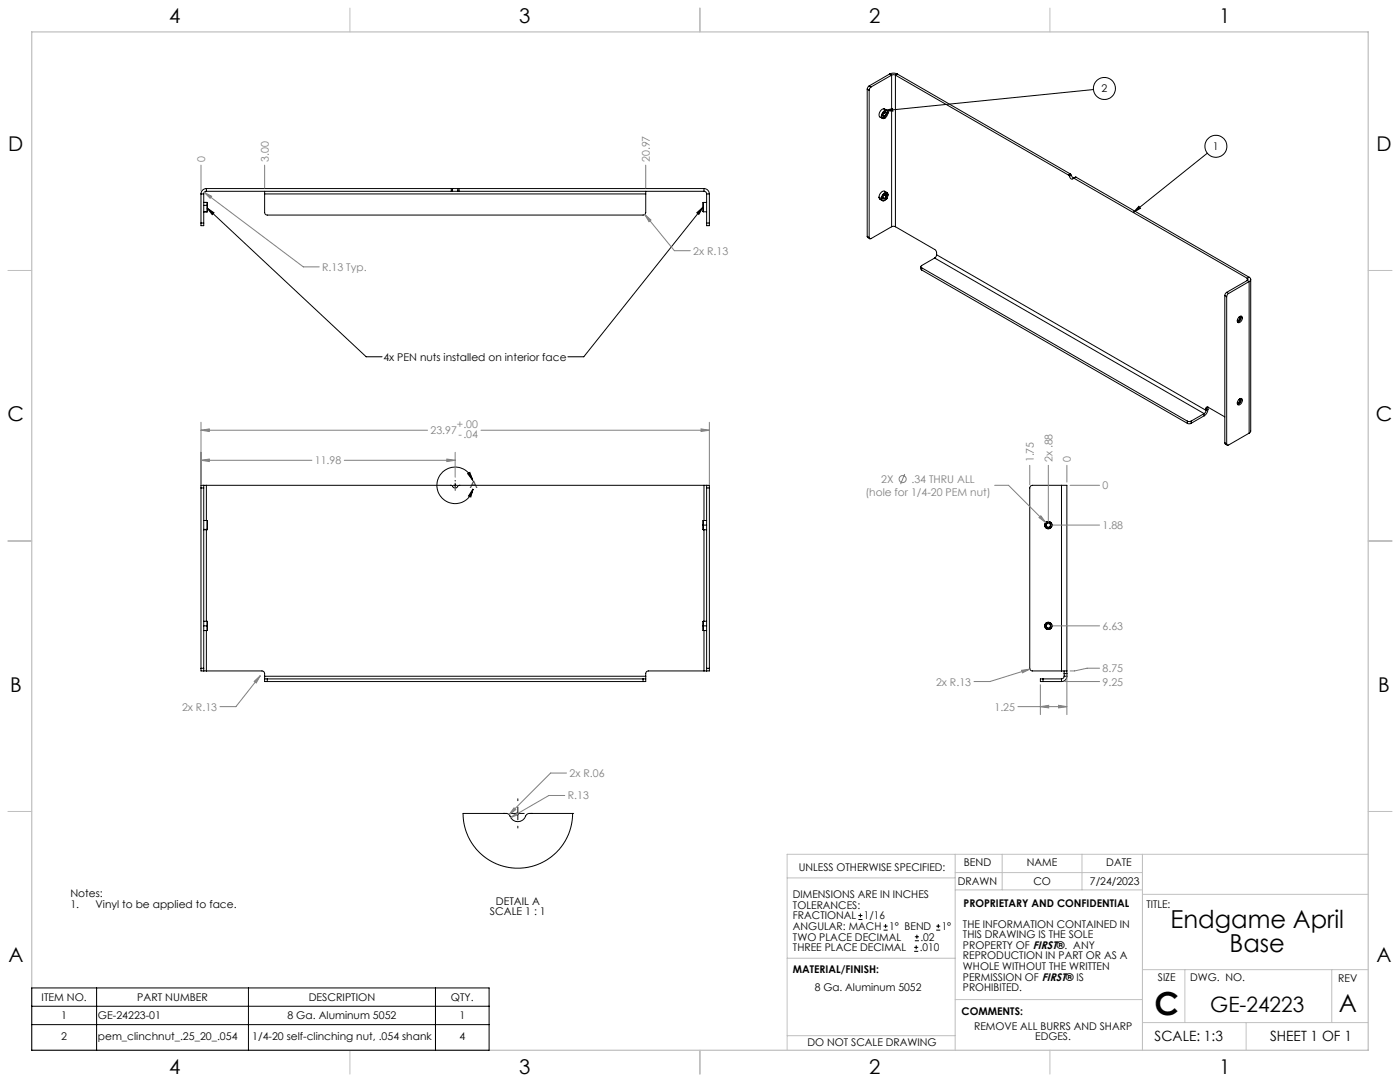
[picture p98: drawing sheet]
<svg xmlns="http://www.w3.org/2000/svg" width="559mm" height="432mm" viewBox="0 0 559 432" stroke-linecap="round" stroke-linejoin="round" font-family="sans-serif">
<defs><g id="words">
<text font-size="12.7" x="460.9" y="405.2">C</text>
<g font-size="9.9">
<text x="467.2" y="370.2">Endgame April</text>
<text x="490.8" y="380.1">Base</text>
<text x="534.3" y="404.1">A</text>
</g>
<text font-size="8.5" x="483.1" y="404">GE-24223</text>
<g font-size="8.1">
<text x="67.6" y="9.3">4</text>
<text x="207.3" y="9.3">3</text>
<text x="347" y="9.3">2</text>
<text x="486.7" y="9.3">1</text>
<text x="3.3" y="60.1">D</text>
<text x="549.4" y="60.1">D</text>
<text x="3" y="168">C</text>
<text x="549.1" y="168">C</text>
<text x="4" y="276">B</text>
<text x="550.1" y="276">B</text>
<text x="3.3" y="383.9">A</text>
<text x="549.4" y="383.9">A</text>
<text x="67.6" y="428.4">4</text>
<text x="207.3" y="428.4">3</text>
<text x="347" y="428.4">2</text>
<text x="486.7" y="428.4">1</text>
</g>
<g font-size="5.6">
<text x="460.9" y="415.2">SCALE: 1:3</text>
<text x="507" y="415.2">SHEET 1 OF 1</text>
</g>
<g font-size="4.2">
<text x="439.7" y="36.8">2</text>
<text x="484.2" y="59.9">1</text>
<text x="153" y="144">4x PEN nuts installed on interior face</text>
<text x="187.6" y="194.9">A</text>
<text x="318.8" y="347.7">UNLESS OTHERWISE SPECIFIED:</text>
<text x="384.7" y="345.7">BEND</text>
<text x="409.9" y="345.7">NAME</text>
<text x="441.6" y="345.7">DATE</text>
<text x="382.3" y="353.3">DRAWN</text>
<text x="412.5" y="353.3">CO</text>
<text x="435" y="353.3">7/24/2023</text>
<text x="28.1" y="358.1">Notes:</text>
<text x="316.5" y="358.5">DIMENSIONS ARE IN INCHES</text>
<text x="28.1" y="362.3">1.</text>
<text x="38.1" y="362.3">Vinyl to be applied to face.</text>
<text x="195.6" y="365.2">SCALE 1 : 1</text>
<text x="197.9" y="361">DETAIL A</text>
<text x="316.5" y="362.7">TOLERANCES:</text>
<text x="384.6" y="361.9">PROPRIETARY AND CONFIDENTIAL</text>
<text x="457.6" y="362.3">TITLE:</text>
<text x="316.5" y="371.2">ANGULAR: MACH</text>
<text x="316.5" y="366.9">FRACTIONAL</text>
<text x="344.8" y="366.9">1/16</text>
<text x="354.9" y="371.2">1° BEND</text>
<text x="375.9" y="371.2">1°</text>
<text x="384.4" y="370.2">THE INFORMATION CONTAINED IN</text>
<text x="316.5" y="375.4">TWO PLACE DECIMAL</text>
<text x="367.4" y="375.4">.02</text>
<text x="384.4" y="374.4">THIS DRAWING IS THE SOLE</text>
<text x="316.5" y="379.6">THREE PLACE DECIMAL</text>
<text x="367.1" y="379.6">.010</text>
<text x="384.4" y="378.6">PROPERTY OF FIRST®. ANY</text>
<text x="384.4" y="382.9">REPRODUCTION IN PART OR AS A</text>
<text x="316.5" y="388.4">MATERIAL/FINISH:</text>
<text x="384.4" y="387.1">WHOLE WITHOUT THE WRITTEN</text>
<text x="325.2" y="395.6">8 Ga. Aluminum 5052</text>
<text x="384.4" y="391.3">PERMISSION OF FIRST® IS</text>
<text x="384.4" y="395.6">PROHIBITED.</text>
<text x="462.2" y="391.3">SIZE</text>
<text x="475.1" y="391.3">DWG. NO.</text>
<text x="534.1" y="391.8">REV</text>
<text x="16.6" y="399.4">ITEM NO.</text>
<text x="54.8" y="399.4">PART NUMBER</text>
<text x="123.2" y="399.4">DESCRIPTION</text>
<text x="179.9" y="399.4">QTY.</text>
<text x="24.5" y="406.7">1</text>
<text x="39.1" y="406.7">GE-24223-01</text>
<text x="114.8" y="406.7">8 Ga. Aluminum 5052</text>
<text x="183.4" y="406.7">1</text>
<text x="383.8" y="405.1">COMMENTS:</text>
<text x="388.8" y="410.9">REMOVE ALL BURRS AND SHARP</text>
<text x="24.5" y="415.1">2</text>
<text x="39.1" y="415.1">pem_clinchnut_.25_20_.054</text>
<text x="100.7" y="415.1">1/4-20 self-clinching nut, .054 shank</text>
<text x="183.4" y="415.1">4</text>
<text x="322.3" y="417.6">DO NOT SCALE DRAWING</text>
<text x="413.2" y="415.2">EDGES.</text>
</g>
<g font-size="4.2" fill="#808080">
<text x="81.8" y="64.7" transform="rotate(-90 81.8 64.7)">0</text>
<text x="107.2" y="64.7" transform="rotate(-90 107.2 64.7)">3.00</text>
<text x="259.3" y="64.7" transform="rotate(-90 259.3 64.7)">20.97</text>
<text x="276.7" y="101.6">2x R.13</text>
<text x="128.6" y="108.1">R.13 Typ.</text>
<text x="171.8" y="173">23.97</text>
<text x="182.4" y="170.8">+.00</text>
<text x="183" y="174.9">-.04</text>
<text x="125.7" y="185.3">11.98</text>
<text x="412.7" y="184.5" transform="rotate(-90 412.7 184.5)">1.75</text>
<text x="420.1" y="184.5" transform="rotate(-90 420.1 184.5)">2x .88</text>
<text x="427.5" y="184.5" transform="rotate(-90 427.5 184.5)">0</text>
<text x="345.4" y="197.8">(hole for 1/4-20 PEM nut)</text>
<text x="351.7" y="192.7">2X</text>
<text x="363.8" y="192.7">.34 THRU ALL</text>
<text x="440.1" y="195.3">0</text>
<text x="440.1" y="211.1">1.88</text>
<text x="440.1" y="251.4">6.63</text>
<text x="440.1" y="268.2">8.75</text>
<text x="373.6" y="273.6">2x R.13</text>
<text x="440.1" y="273.6">9.25</text>
<text x="72.7" y="283.6">2x R.13</text>
<text x="396.9" y="283.6">1.25</text>
<text x="227.3" y="310.1">2x R.06</text>
<text x="226.6" y="319.1">R.13</text>
</g>
</g></defs>
<g fill="none" stroke="#c0c0c0" stroke-width=".4">
<path d="M139.7 3.2v9.5M279.4 3.2v9.5M419.1 3.2v9.5M3.1 107.9h9.6M546.1 107.9h9.5M3.1 215.9h9.6M546.1 215.9h9.5M3.1 323.8h9.6M546.1 323.8h9.5M314.2 350.3h67M381.2 340.9v78.2M381.2 355.1h74.8"/>
<path d="M381.2 348.2h74.8M400 340.9v14.2M431.9 340.9v14.2M456 340.9v78.2M456 356.9h90.1M546.1 340.9h-231.9v78.2M314.2 382.4h67.2M381.2 398.9h74.8M456 387h90.1M472.9 387v21.1M531.6 387v21.1M139.7 419.1v9.6"/>
<path d="M279.4 419.1v9.6M314.2 413.3h67M419.1 419.1v9.6M456 408.1h90.1M497.4 408.1v11"/>
</g>
<path d="M12.7 12.7h533.4v406.4h-533.4z" fill="none" stroke="#c0c0c0" stroke-width=".5"/>
<g fill="none" stroke="#000" stroke-width=".4">
<path d="M346.1 35.6l.8 .4M346.1 35.6v58.7M346.9 34.3l-.8 1.3M346.9 34.3l.8 .4M346.9 36v58.8M347.7 34.7l-.8 1.3M355.1 29.5a3.4 3.4 0 0 1 3 0M355.1 29.5l.8 .5M355.1 29.5l-8.2 4.8M355.9 30h1.5M355.9 30v60.5M355.9 30l-8.2 4.7"/>
<path d="M357.4 30l69.1 39.9M357.4 30v60.5M358.1 29.5l69.2 40M358.1 29.5l-.7 .5M436.5 35.7l-83.5 8.5M352.4 46l.4 .4M352.5 45.1l.1 .1M352.5 45.1h.1M352.5 46.2l.3 .2M352.5 45.2h.1M352.5 45.1v.1M352.6 45.2h.1"/>
<path d="M352.6 45h.1M352.6 45l-.1 .1M352.6 45v.3l.1-.2M352.6 45v.2M352.6 45l.1 .1M352.7 43.4a2.31 2.31 0 0 0-1.5 3.3l1 .5M352.7 43.4l1.3 .6M352.7 43.4l.9 .6M352.7 47.3h-.1M352.7 47.1h.1M352.7 45.1l-.1 .1M352.7 45.1h.1"/>
<path d="M352.7 47h.1M352.8 47h.1M352.8 47v.1M352.8 46.4l.1 .2M352.8 46.9l-.1 .2M352.8 47.1h.1M352.9 46.8l-.1 .3M353 44.2l3.3-.9 .1 1zM353.2 47.1l-.6 .2M353.2 44.8a.86 .86 0 0 1 .3 .9 .86 .86 0 0 1-.7 .7M353.2 44.8l-.1 .1M353.5 44.7a1.11 1.11 0 0 0-.9 .8 1.11 1.11 0 0 0 .3 1.1"/>
<path d="M353.5 44.7a1.05 1.05 0 0 1 .4 1.2 1.05 1.05 0 0 1-1 .7M353.5 44.7l-.3 .1M353.6 44a2.38 2.38 0 0 0-1.5 3.2l.5 .1M353.6 44l.6 .1 .2 .9M353.6 44l.1 .1M353.7 44.1a2.05 2.05 0 0 0-1.3 3.1l.3 .1M353.7 44.1a1.3 1.3 0 0 1 .2 2.3l-1.2 .9M354.1 45h.1M354.1 45h.2M354.2 44.8h.1M354.2 44.8l-.2 .2M354.2 45h.1"/>
<path d="M354.3 45l-.3 .1M354.3 44.8l-.2 .2M354.3 44.8l-.3 .2M354.3 44.9v.1M354.3 45h.1M354.3 45h-.3M80.2 77.4v11.6M80.2 77.4h1.1M81.3 77.4v11.6M82.4 76.3a1.02 1.02 0 0 0-1.1 1.1M82.4 75.2a2.17 2.17 0 0 0-2.2 2.2M82.4 75.2v1.1"/>
<path d="M82.4 76.3h97.7M82.4 75.2h97.7M105.6 76.3v1.1M105.6 77.4v7.4l.2 .6 .9 .4h150l.7-.3 .3-.7v-7.4M105.6 77.4h152.1M180.1 76.3h.5M180.1 75.2h.5M180.1 75.2v1.1M180.6 76.3h2.1M180.6 75.2h2.1M180.6 75.2v1.1M182.7 76.3h.5"/>
<path d="M182.7 75.2h.5M182.7 75.2v1.1M183.2 76.3h97.8M183.2 75.2v1.1M183.2 75.2h97.8M257.7 76.3v1.1M281 75.2a2.17 2.17 0 0 1 2.1 2.2M281 76.3a1.02 1.02 0 0 1 1 1.1M281 75.2v1.1M282 77.4v11.6M282 77.4h1.1M283.1 77.4v11.6"/>
<path d="M350.8 78.7l.2 .6 1.2 .8M350.8 78.7l1 .5M351.8 79.2l.4 .9 1-.2M351.8 79.2h.1M352.1 79.1h.1M352.2 79.1h.1M352.2 79.1h-.1M352.2 79.1l-.1 .1M352.2 79.1l-.1 .2 .2-.2M352.2 79h.1M352.2 79v.1M352.3 79.1h.1"/>
<path d="M352.8 78l.5-.4a.86 .86 0 0 1 .7 .9 .86 .86 0 0 1-.7 .8l-.5 .2-.3-.3zM353 77.8l.6 .3M353.1 77.7h.3l.2 .4M353.6 79.2l.1 .1M353.6 78.1a.71 .71 0 0 1-.3 .9 .71 .71 0 0 1-.9-.2M353.6 77.3h.1M353.6 78.1h.3M353.6 79.3h.1M353.7 77.2h.1M353.7 79.2h.1M353.7 79.2v.1M353.7 79.2l.1 .1"/>
<path d="M353.7 77.1v.3M353.7 77.2l-.1 .2M353.7 77.4h.1M353.7 79.3h.1M353.7 79.1l.1 .1M353.7 77.3h.1M353.7 79l.1 .2M353.7 79v.1M353.7 77.2v.2M353.8 79.2l-.3 .1M353.8 77.2l-.1 .1M353.8 77.1l-.2 .3"/>
<path d="M353.8 77.1l-.1 .1M353.8 77.1v.1M353.8 79.2h.1M353.8 79.2l-.2 .2-.1-.1M354 76.9l-.9-.6a2.19 2.19 0 0 0-2.3 2.4M354.4 77.8a1 1 0 0 0-.8-1.1 1 1 0 0 0-1.1 .8l-.7 1.7M354.4 77.8a.94 .94 0 0 0-.8-.9 .94 .94 0 0 0-1 .7l-.7 1.6M354.4 77.8a1.82 1.82 0 0 1-2.3 2.1l-.2-.7M426.5 69.9l.4 .5M426.9 70.4a.9 .9 0 0 0 .4 .9 .9 .9 0 0 0 1.1-.1h.3M427.3 69.5l.3 .5M427.3 69.5l-.8 .4"/>
<path d="M427.6 70l1 1M427.6 70l-.7 .4M428.7 71.2l69.1 39.9M429.5 70.7l-1.1 .4M429.5 70.7l-.8 .5M429.5 70.7l69.1 39.9M481.9 61.1l-29.6 23.7M80.2 89v1.1h1.1v-1.1M80.2 89h1.1M81.3 84.5h1.4M81.3 80.8h1.4M81.3 82h1.4"/>
<path d="M82.7 83l63.5 59.4h6.3M82.7 83l2.7 1.9-.7 .8zM82.7 82v2.5M82.7 80.8v1.2M82.7 80.8l.1 1.2M82.7 82h.1M82.8 82l-.1 2.5M278.1 84.9l2.5-2.2-1.7 2.8zM280.6 82.7l-47.6 59.7h-6.3M280.7 80.8v3.7M280.7 84.5h1.3M280.7 80.8h1.3"/>
<path d="M282 89v1.1h1.1v-1.1M282 89h1.1M346.1 94.3l.2 .5 .8 .5M346.1 94.3l.8 .5M355.9 90.5l-8.2 4.7a.44 .44 0 0 1-.6 .1 .44 .44 0 0 1-.2-.5M355.9 90.5h1.5M357.4 90.5l15.8 9.1 .6 .9v1.2M454.6 82.3l.6 .8-2.9 1.7zM367.6 106.4v1l.3 .3M367.9 106.9l106 61.2M367.9 107.7l106 61.2M367.9 106.9v.8"/>
<path d="M373.1 103l-5.2 3a.46 .46 0 0 0-.3 .4 .46 .46 0 0 0 .3 .5M373.1 103l107.5 62.1M373.8 101.7l-.7 1.3M373.8 101.7l107.6 62.1M488.9 118l.7 .4M488.9 118v58.7M489.6 116.7l-.7 1.3M489.6 116.7l.8 .4M489.6 118.4v58.8M490.4 117.1l-.8 1.3M497.8 111.1l.3 .3-.3 .5M497.8 111.9l.8 .5"/>
<path d="M497.8 111.9l-8.2 4.8M497.8 111.1v.8M498.6 110.6a.91 .91 0 0 1 .6 .9 .91 .91 0 0 1-.6 .9M498.6 112.4v60.5M498.6 112.4l-8.2 4.7M498.6 110.6l-.8 .5M499.2 111.5v60.5l-.6 .9M494.5 126.6a.84 .84 0 0 1 1.2-.3 .84 .84 0 0 1 0 1.3 1.05 1.05 0 0 1-.6 1.1 1.05 1.05 0 0 1-1.2-.3l.1-1.1zM494.5 126.6l.3 .2M494.7 126.4l.1 .4M494.8 126.8l-.3 .8-.6 .2M494.8 126.8h.4"/>
<path d="M494.9 126.3l.3 .5M495.2 126.8l-.4 .9-.9 .4M495.3 126.2a1.94 1.94 0 0 1-1.3 2.4M494.5 159.4l.3 .2M494.7 159.2l.1 .4M494.7 159.2a.79 .79 0 0 1 1.2 .1 .79 .79 0 0 1-.2 1.1 1.05 1.05 0 0 1-.6 1.1 1.05 1.05 0 0 1-1.2-.3l.1-1zM494.8 159.6l-.3 .9-.6 .2M494.8 159.6h.4M494.9 159.1l.3 .5M495.2 159.6l-.6 1.2-.7 .1M495.3 159a1.99 1.99 0 0 1-1.3 2.4M473.9 168.1h1.5"/>
<path d="M473.9 168.9h1.5M473.9 168.1v.8M475.4 168.1v.8M480.6 165.1l-5.2 3M480.6 165.1v.8M480.6 165.9l-5.2 3M481.4 163.8l-.8 1.3M481.4 162.9v.9M482.1 162.5l-.4-.1-.3 .5M482.1 163.3a3.2 3.2 0 0 1-1.5 2.6M482.1 162.5l6.8 3.9M482.1 163.3l-.7 .5"/>
<path d="M482.1 162.5v.8M482.1 162.5l-.7 .4M488.9 176.7l.1 .4 .9 .6M488.9 176.7l.7 .5M498.6 172.9l-8.2 4.7a.47 .47 0 0 1-.5 .1 .47 .47 0 0 1-.3-.5M80.2 194.7h1.1M80.2 194.7v72M81.3 193.7h-1.1v1M81.3 193.7v1M81.3 193.7h1.1M81.3 194.7v72M82.4 193.7h97.9a1.38 1.38 0 0 0 1.3 1.1 1.38 1.38 0 0 0 1.4-1.1h98"/>
<path d="M82.4 193.7v14M180.8 193.7h1.7M181.7 191.7v.3M181.7 192.8v1.7M181.7 195.4v.3M186.7 189l.8-.5 1.2 3.2zM188.7 191.7a7.3 7.3 0 0 0-11.4-3.8 7.3 7.3 0 0 0 .5 11.9 7.3 7.3 0 0 0 11-4.7M188.8 195.1l-.9 3.2-.9-.4zM281 193.7h1M281 193.7v14M282 193.7v1M282 193.7h1.1v1"/>
<path d="M282 194.7h1.1M282 194.7v72M283.1 194.7v72M423.7 193.7h2.1v74.1M423.7 193.7h-11.6l-.8 .3-.3 .7v72a1.02 1.02 0 0 0 1.1 1.1h11.6M423.7 193.7v74.1M81.3 211.4h1.4M81.3 207.7h1.4M81.3 211.3h1.4M82.4 211.4v36.5M82.7 207.7v3.6M82.7 207.7l.1 3.5"/>
<path d="M82.7 211.3v.1M82.8 211.2l-.1 .2M82.8 211.2l-.1 .1M280.6 209.5l.1 1.9M280.6 209.5h1.4M280.7 207.7v3.7M280.7 207.7l-.1 1.8M280.7 211.4h1.3M280.7 207.7h1.3M281 211.4v36.5M417.4 209.5a1.06 1.06 0 0 0 1 1.1 1.06 1.06 0 0 0 1.1-1.1M417.4 209.5a1.06 1.06 0 0 1 1-1 1.06 1.06 0 0 1 1.1 1"/>
<path d="M417.4 209.5h.2M417.6 209.5a.83 .83 0 0 1 .8-.8 .83 .83 0 0 1 .9 .8M417.6 209.5a.83 .83 0 0 0 .8 .9 .83 .83 0 0 0 .9-.9M419.3 209.5h.2M81.3 247.9h1.4M81.3 251.6h1.4M81.3 249.8h1.5M82.4 251.6v16.2M82.7 247.9v3.7M82.7 247.9l.1 1.9M82.8 249.8l-.1 1.8M280.6 249.8l.1 1.8"/>
<path d="M280.6 249.8h1.4M280.7 247.9v3.7M280.7 247.9l-.1 1.9M280.7 247.9h1.3M280.7 251.6h1.3M281 251.6v16.2M417.4 249.8a1.06 1.06 0 0 0 1 1 1.06 1.06 0 0 0 1.1-1M417.4 249.8a1.06 1.06 0 0 1 1-1.1 1.06 1.06 0 0 1 1.1 1.1M417.4 249.8h.2M417.6 249.8a.83 .83 0 0 1 .8-.8 .83 .83 0 0 1 .9 .8M417.6 249.8a.83 .83 0 0 0 .8 .8 .83 .83 0 0 0 .9-.8M419.3 249.8h.2"/>
<path d="M80.2 266.7v1.1h1.1M80.2 266.7h1.1M81.3 266.7v1.1M81.3 267.8h1.1M82.4 267.8h22.2l1 .6v1.5M105.6 270.9v1.1h1.1M105.6 270.9h1.1M105.6 269.9v1M105.6 269.9h152.1M106.7 272h150M106.7 270.9v1.1M106.7 270.9h150"/>
<path d="M256.7 270.9h1M256.7 270.9v1.1M257.7 270.9v1.1h-1M257.7 269.9v1M281 267.8h1M281 267.8h-22.2a1.02 1.02 0 0 0-1.1 1v1.1M282 266.7v1.1M282 266.7h1.1M283.1 266.7v1.1h-1.1M416.3 270.9h-1v1.1h1M416.3 272h7.4M416.3 270.9h7.4"/>
<path d="M416.3 270.9v1.1M423.7 267.8h2.1M423.7 270.9v1.1M424.7 267.8v1M424.7 269.9a1.02 1.02 0 0 1-1 1M424.7 269.9h1.1M424.7 268.8h1.1M424.7 268.8v1.1M425.8 267.8v1M425.8 269.9a2.11 2.11 0 0 1-2.1 2.1M425.8 268.8v1.1M206.7 318.8v.7"/>
<path d="M184.8 324.6h17.5l.9 .5a3.5 3.5 0 0 0 3.1 2.7 3.5 3.5 0 0 0 3.5-2.1l.6-.8 .7-.3h17.5l-.6 4.8-1.3 4.1-2.1 3.7-2.9 3.3-3.7 2.9-4.1 1.9-4 1-4.3 .2-4.1-.6-4.3-1.6-3.8-2.3-2.9-2.6-2.4-3.3-2.1-4.3-.9-3.6zM204.2 324.6h5M206.7 322.1v5.1M206.7 329.7v.7M228.6 324.6h.1M12.7 394.3h182.5v24.8h-182.5zM38.6 394.3v24.8M99.2 394.3v24.8M173.8 394.3v24.8M12.7 401.6h182.5M12.7 408.9h182.5"/>
<circle cx="440.8" cy="35.3" r="4.4"/>
<circle cx="485.3" cy="58.4" r="4.4"/>
<circle cx="418.4" cy="209.6" r="1.45"/>
<circle cx="418.4" cy="209.6" r="1.47"/>
<circle cx="418.4" cy="249.8" r="1.45"/>
<circle cx="418.4" cy="249.8" r="1.47"/>
</g>
<g fill="none" stroke="#808080" stroke-width=".4">
<path d="M80.2 65.9v10.2M81.5 76.8l3 1.5-.6 .8zM81.5 76.8l39.6 29.7h6.3M105.6 65.9v9.2M257.7 65.9v9.2M257.4 85.6l2.4 2.2-.8 .7zM257.4 85.6l11.8 14.4h6.3M80.2 171.7l3.3-.5v1zM80.2 168.5v25M80.2 171.7h90.4M192 171.7h91.1M279.8 171.2l3.3 .5-3.3 .5z"/>
<path d="M283.1 168.5v25M80.2 183.7l3.3-.5v1zM80.2 183.7h44.3M137.4 183.7h44.3M178.4 183.2l3.3 .5-3.3 .5zM181.7 180.5v10M361.1 189.2l-1.6 4M397 193.7h5.6l14.8 14.8M411 185.7v7.8M418.4 185.7v22.6M425.8 185.7v6.7M427.1 193.7h11.8"/>
<path d="M414.7 206.6l.7-.8 2 2.7zM419.7 209.5h19.2M419.7 249.8h19.2M101.5 271.9l2.4-2.2-1.6 2.9zM103.9 269.7l-9.7 12.3h-6.4M407.8 267.5l3.3-.5-3 1.5zM411.1 267l-16 5h-6.3M415.3 273.3v11.9M425 272h13.9M425.8 269v16.2M438.9 266.7h-5l-5 1.1h-1.8M406.3 282h19.5"/>
<path d="M415.3 282l3.3-.5v1zM422.6 281.5l3.2 .5-3.2 .5zM225.4 317.5h-6.3l-15.3 8.8M226.1 308.5h-6.3l-16.6 16.6M203.8 326.3l2.6-2.1 .5 .8zM205.2 322.4l.7 .7-2.7 2z"/>
<circle cx="360.3" cy="191.2" r="1.42"/>
</g>
<path d="M186.7 189l.8-.5 1.2 3.2zM188.8 195.1l-.9 3.2-.9-.4zM454.6 82.3l.6 .8-2.9 1.7zM353 44.2l3.3-.9 .1 1zM82.7 83l2.7 1.9-.7 .8zM278.1 84.9l2.5-2.2-1.7 2.8z" fill="#000"/>
<path d="M101.5 271.9l.8 .7 1.6-2.9zM80.2 183.7l3.3-.5v1zM178.4 183.2l3.3 .5-3.3 .5zM80.2 171.7l3.3-.5v1zM279.8 171.2l3.3 .5-3.3 .5zM257.4 85.6l1.6 2.9 .8-.7zM81.5 76.8l2.4 2.3 .6-.8zM422.6 281.5l3.2 .5-3.2 .5zM415.3 282l3.3-.5v1zM414.7 206.6l2.7 1.9-2-2.7zM407.8 267.5l.3 1 3-1.5zM203.8 326.3l3.1-1.3-.5-.8zM205.2 322.4l-2 2.7 2.7-2z" fill="#808080"/>
<g fill="none" stroke="#000" stroke-width=".4">
<path d="M342.6 367h1.6M342.6 365.4h1.6M343.4 364.6v1.5M352.7 371.2h1.6M352.7 369.6h1.6M353.5 368.8v1.6M364.9 379.7h1.6M364.9 378.1h1.6M365.2 375.4h1.6M365.2 373.8h1.6M365.7 377.3v1.5M366 373v1.6"/>
<path d="M373.7 371.2h1.6M373.7 369.6h1.6M374.5 368.8v1.6"/>
</g>
<use href="#words"/>
</svg>
